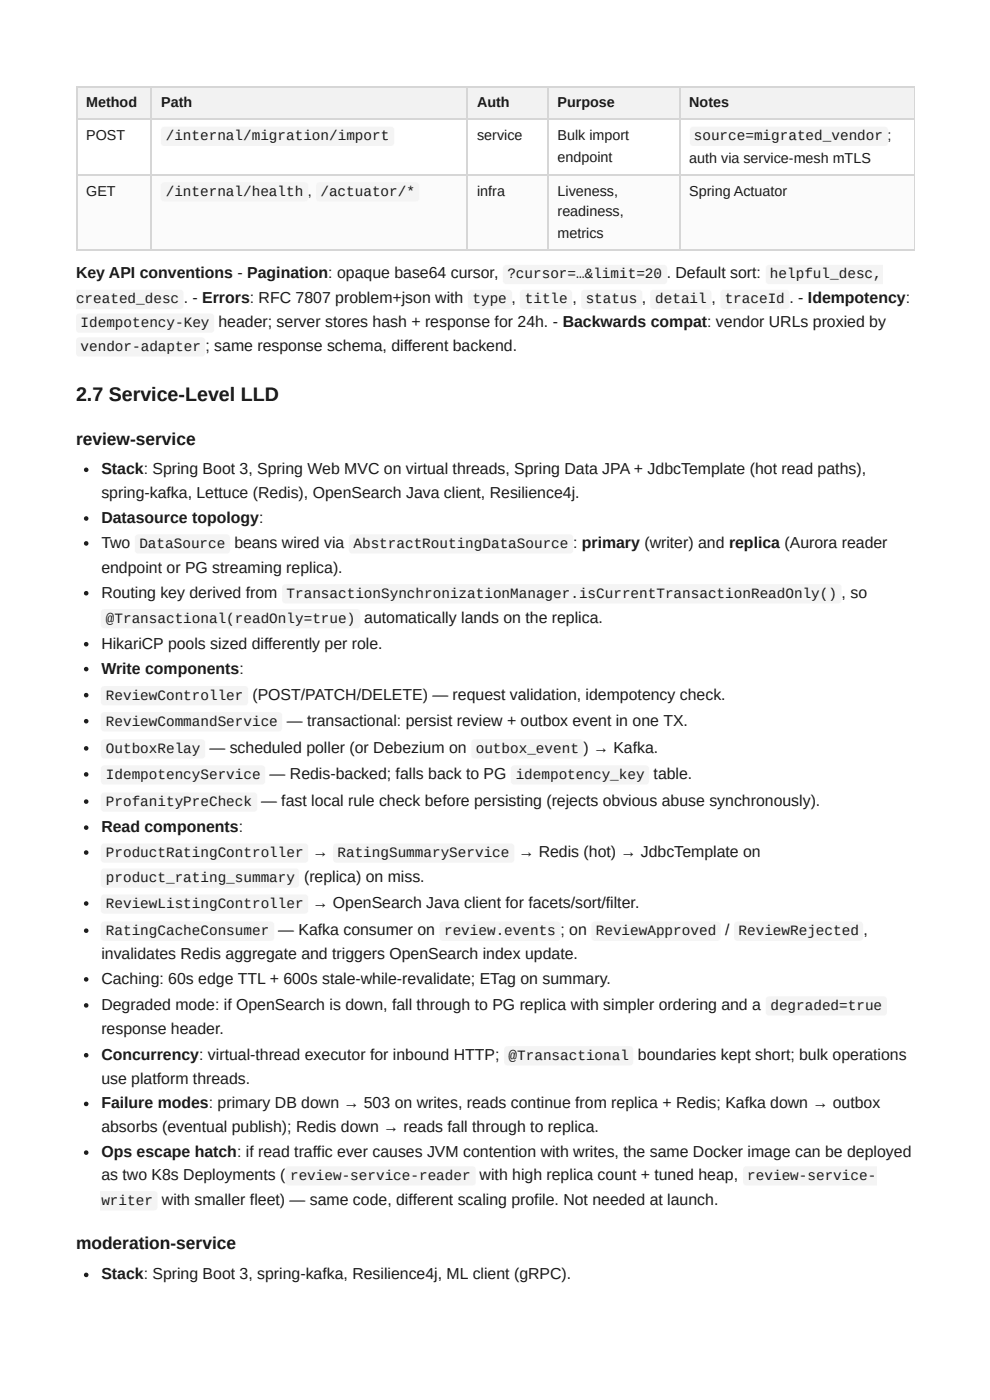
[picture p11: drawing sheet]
<svg xmlns="http://www.w3.org/2000/svg" width="210mm" height="297mm" viewBox="0 0 210 297" stroke-linecap="round" stroke-linejoin="round" font-family="sans-serif">
<defs><g id="words">
<text font-size="4.2" fill="#111" x="16.1" y="85.1">2.7 Service-Level LLD</text>
<g font-size="3.7" fill="#111">
<text x="16.1" y="94.5">review-service</text>
<text x="16.1" y="265.3">moderation-service</text>
</g>
<g font-size="3.4" fill="#1a1a1a">
<text x="16.1" y="59.1">Key API conventions - Pagination: opaque base64 cursor,</text>
<text x="39" y="64.4">. - Errors: RFC 7807 problem+json with</text>
<text x="121.5" y="64.4">,</text>
<text x="46.4" y="69.5">header; server stores hash + response for 24h. - Backwards compat: vendor URLs proxied by</text>
<text x="43.6" y="74.5">; same response schema, different backend.</text>
<text x="21.5" y="100.7">Stack: Spring Boot 3, Spring Web MVC on virtual threads, Spring Data JPA + JdbcTemplate (hot read paths),</text>
<text x="21.5" y="105.8">spring-kafka, Lettuce (Redis), OpenSearch Java client, Resilience4j.</text>
<text x="21.5" y="111.1">Datasource topology:</text>
<text x="21.5" y="116.4">Two</text>
<text x="49.8" y="116.4">beans wired via</text>
<text x="123.6" y="116.4">primary (writer) and replica (Aurora reader</text>
<text x="21.5" y="121.7">endpoint or PG streaming replica).</text>
<text x="21.5" y="127">Routing key derived from</text>
<text x="178.7" y="127">, so</text>
<text x="21.5" y="137.8">HikariCP pools sized differently per role.</text>
<text x="77.4" y="132.3">automatically lands on the replica.</text>
<text x="21.5" y="143.1">Write components:</text>
<text x="53.6" y="148.6">(POST/PATCH/DELETE) — request validation, idempotency check.</text>
<text x="60.9" y="154.1">— transactional: persist review + outbox event in one TX.</text>
<text x="44.5" y="159.9">— scheduled poller (or Debezium on</text>
<text x="123.9" y="159.9">) → Kafka.</text>
<text x="57.3" y="165.4">— Redis-backed; falls back to PG</text>
<text x="138.8" y="165.4">table.</text>
<text x="55.4" y="171.2">— fast local rule check before persisting (rejects obvious abuse synchronously).</text>
<text x="21.5" y="176.7">Read components:</text>
<text x="66.4" y="182">→</text>
<text x="110.1" y="182">→ Redis (hot) → JdbcTemplate on</text>
<text x="64.6" y="187.3">(replica) on miss.</text>
<text x="66.4" y="192.9">→ OpenSearch Java client for facets/sort/filter.</text>
<text x="21.5" y="203.7">invalidates Redis aggregate and triggers OpenSearch index update.</text>
<text x="59.1" y="198.6">— Kafka consumer on</text>
<text x="154" y="198.6">/</text>
<text x="183.4" y="198.6">,</text>
<text x="21.5" y="209">Caching: 60s edge TTL + 600s stale-while-revalidate; ETag on summary.</text>
<text x="21.5" y="214.5">Degraded mode: if OpenSearch is down, fall through to PG replica with simpler ordering and a</text>
<text x="21.5" y="219.6">response header.</text>
<text x="21.5" y="225.1">Concurrency: virtual-thread executor for inbound HTTP;</text>
<text x="135.5" y="225.1">boundaries kept short; bulk operations</text>
<text x="21.5" y="230.1">use platform threads.</text>
<text x="21.5" y="235.4">Failure modes: primary DB down → 503 on writes, reads continue from replica + Redis; Kafka down → outbox</text>
<text x="21.5" y="240.5">absorbs (eventual publish); Redis down → reads fall through to replica.</text>
<text x="21.5" y="245.8">Ops escape hatch: if read traffic ever causes JVM contention with writes, the same Docker image can be deployed</text>
<text x="21.5" y="250.6">as two K8s Deployments (</text>
<text x="101.9" y="250.6">with high replica count + tuned heap,</text>
<text x="34.4" y="255.9">with smaller fleet) — same code, different scaling profile. Not needed at launch.</text>
<text x="21.5" y="271.7">Stack: Spring Boot 3, spring-kafka, Resilience4j, ML client (gRPC).</text>
</g>
<g font-size="3" fill="#1a1a1a">
<text x="18.3" y="22.8">Method</text>
<text x="34.2" y="22.8">Path</text>
<text x="101.3" y="22.8">Auth</text>
<text x="118.4" y="22.8">Purpose</text>
<text x="146.4" y="22.8">Notes</text>
<text x="18.3" y="29.8">POST</text>
<text x="35.2" y="29.8">/internal/migration/import</text>
<text x="101.3" y="29.8">service</text>
<text x="118.4" y="29.8">Bulk import</text>
<text x="147.3" y="29.8">source=migrated_vendor ;</text>
<text x="118.4" y="34.4">endpoint</text>
<text x="146.4" y="34.6">auth via service-mesh mTLS</text>
<text x="18.3" y="41.6">GET</text>
<text x="35.2" y="41.6">/internal/health ,</text>
<text x="68" y="41.6">/actuator/*</text>
<text x="101.3" y="41.6">infra</text>
<text x="118.4" y="41.6">Liveness,</text>
<text x="146.4" y="41.6">Spring Actuator</text>
<text x="118.4" y="45.9">readiness,</text>
<text x="118.4" y="50.5">metrics</text>
<text x="107.7" y="59.1">?cursor=…&amp;limit=20 . Default sort:</text>
<text x="163.5" y="59.1">helpful_desc,</text>
<text x="16.1" y="64.4">created_desc</text>
<text x="100.3" y="64.4">type ,</text>
<text x="111.4" y="64.4">title</text>
<text x="124.4" y="64.4">status ,</text>
<text x="139.1" y="64.4">detail ,</text>
<text x="153.9" y="64.4">traceId . - Idempotency:</text>
<text x="17.1" y="69.5">Idempotency-Key</text>
<text x="17.1" y="74.5">vendor-adapter</text>
<text x="29.6" y="116.4">DataSource</text>
<text x="75.1" y="116.4">AbstractRoutingDataSource :</text>
<text x="60.9" y="127">TransactionSynchronizationManager.isCurrentTransactionReadOnly()</text>
<text x="22.5" y="132.3">@Transactional(readOnly=true)</text>
<text x="22.5" y="148.6">ReviewController</text>
<text x="22.5" y="154.1">ReviewCommandService</text>
<text x="22.5" y="159.9">OutboxRelay</text>
<text x="101" y="159.9">outbox_event</text>
<text x="22.5" y="165.4">IdempotencyService</text>
<text x="109.5" y="165.4">idempotency_key</text>
<text x="22.5" y="171.2">ProfanityPreCheck</text>
<text x="22.5" y="182">ProductRatingController</text>
<text x="71.7" y="182">RatingSummaryService</text>
<text x="22.5" y="187.3">product_rating_summary</text>
<text x="22.5" y="192.9">ReviewListingController</text>
<text x="22.5" y="198.6">RatingCacheConsumer</text>
<text x="94.3" y="198.6">review.events ; on</text>
<text x="126.5" y="198.6">ReviewApproved</text>
<text x="156.8" y="198.6">ReviewRejected</text>
<text x="163.6" y="214.5">degraded=true</text>
<text x="108" y="225.1">@Transactional</text>
<text x="61.6" y="250.6">review-service-reader</text>
<text x="158.7" y="250.6">review-service-</text>
<text x="21.5" y="255.9">writer</text>
</g>
</g></defs>
<g fill="#f0f3f6">
<path d="M16.4 18.5h15.9v7h-15.9z"/>
<path d="M32.3 18.5h67.1v7h-67.1z"/>
<path d="M99.4 18.5h17v7h-17z"/>
<path d="M116.4 18.5h27.9v7h-27.9z"/>
<path d="M144.3 18.5h49.9v7h-49.9z"/>
</g>
<g fill="#fafbfc">
<path d="M16.4 37.3h15.9v15.8h-15.9z"/>
<path d="M32.3 37.3h67.1v15.8h-67.1z"/>
<path d="M99.4 37.3h17v15.8h-17z"/>
<path d="M116.4 37.3h27.9v15.8h-27.9z"/>
<path d="M144.3 37.3h49.9v15.8h-49.9z"/>
</g>
<path d="M16.1 18.4h178.1M16.3 18.3v34.8M32.1 18.3v34.8M99.2 18.3v34.8M116.3 18.3v34.8M144.4 18.3v34.8M16.1 25.4h178.1M16.1 37.1h178.1M16.1 53h178.1" fill="none" stroke="#d0d7de" stroke-width=".24"/>
<path d="M194.2 18.3v34.8" fill="none" stroke="#d0d7de" stroke-width=".21"/>
<g fill="#f3f4f6">
<path d="M34.4 27.1l.5-.2h48.1a.72 .72 0 0 1 .7 .7v2.7a.72 .72 0 0 1-.7 .7h-48.1a.72 .72 0 0 1-.7-.7v-2.7z"/>
<path d="M146.7 27.1l.5-.2h40.7a.72 .72 0 0 1 .7 .7v2.7a.72 .72 0 0 1-.7 .7h-40.7a.72 .72 0 0 1-.7-.7v-2.7z"/>
<path d="M34.4 38.9l.5-.2h29.8a.72 .72 0 0 1 .7 .7v2.7a.72 .72 0 0 1-.7 .7h-29.8a.72 .72 0 0 1-.7-.7v-2.7z"/>
<path d="M67.3 38.9l.5-.2h20.5a.72 .72 0 0 1 .7 .7v2.7a.72 .72 0 0 1-.7 .7h-20.5a.72 .72 0 0 1-.7-.7v-2.7z"/>
<path d="M107 56.5l.5-.2h33.5a.72 .72 0 0 1 .7 .7v2.6a.72 .72 0 0 1-.7 .7h-33.5a.72 .72 0 0 1-.7-.7v-2.6z"/>
<path d="M162.8 56.5l.5-.2h24.1v4h-24.1a.72 .72 0 0 1-.7-.7v-2.6z"/>
<path d="M16.1 61.5h22.2a.72 .72 0 0 1 .7 .8v2.6a.72 .72 0 0 1-.7 .7h-22.2z"/>
<path d="M99.6 61.8l.5-.3h7.9a.72 .72 0 0 1 .7 .8v2.6a.72 .72 0 0 1-.7 .7h-7.9a.72 .72 0 0 1-.7-.7v-2.6z"/>
<path d="M110.6 61.8l.5-.3h9.7a.72 .72 0 0 1 .7 .8v2.6a.72 .72 0 0 1-.7 .7h-9.7a.72 .72 0 0 1-.7-.7v-2.6z"/>
<path d="M123.6 61.8l.5-.3h11.6a.72 .72 0 0 1 .7 .8v2.6a.72 .72 0 0 1-.7 .7h-11.6a.72 .72 0 0 1-.7-.7v-2.6z"/>
<path d="M138.3 61.8l.5-.3h11.5a.72 .72 0 0 1 .8 .8v2.6a.72 .72 0 0 1-.8 .7h-11.5a.72 .72 0 0 1-.7-.7v-2.6z"/>
<path d="M153.2 61.8l.5-.3h13.2a.72 .72 0 0 1 .8 .8v2.6a.72 .72 0 0 1-.8 .7h-13.2a.72 .72 0 0 1-.7-.7v-2.6z"/>
<path d="M16.4 66.8l.5-.2h27.9a.72 .72 0 0 1 .7 .7v2.7a.72 .72 0 0 1-.7 .7h-27.9a.72 .72 0 0 1-.8-.7v-2.7z"/>
<path d="M16.4 71.9l.5-.3h25.9a.72 .72 0 0 1 .8 .8v2.6a.72 .72 0 0 1-.8 .7h-25.9a.72 .72 0 0 1-.8-.7v-2.6z"/>
</g>
<g fill="#1a1a1a">
<circle cx="18.3" cy="99.8" r=".48"/>
<circle cx="18.3" cy="110.1" r=".48"/>
<circle cx="18.3" cy="115.4" r=".48"/>
</g>
<g fill="#f3f4f6">
<path d="M28.9 113.7l.5-.2h18.7a.72 .72 0 0 1 .7 .7v2.7a.72 .72 0 0 1-.7 .7h-18.7a.72 .72 0 0 1-.8-.7v-2.7z"/>
<path d="M74.3 113.7l.5-.2h46.2a.72 .72 0 0 1 .7 .7v2.7a.72 .72 0 0 1-.7 .7h-46.2a.72 .72 0 0 1-.7-.7v-2.7z"/>
</g>
<circle cx="18.3" cy="126" r=".48" fill="#1a1a1a"/>
<g fill="#f3f4f6">
<path d="M60.1 124.3l.5-.2h117.4a.72 .72 0 0 1 .7 .7v2.6a.72 .72 0 0 1-.7 .8h-117.4a.72 .72 0 0 1-.7-.8v-2.6z"/>
<path d="M21.6 129.6l.6-.2h53.6a.72 .72 0 0 1 .7 .7v2.6a.72 .72 0 0 1-.7 .8h-53.6a.72 .72 0 0 1-.8-.8v-2.6z"/>
</g>
<g fill="#1a1a1a">
<circle cx="18.3" cy="136.8" r=".48"/>
<circle cx="18.3" cy="142.1" r=".48"/>
<circle cx="18.3" cy="147.6" r=".48"/>
</g>
<path d="M21.6 145.9l.6-.2h29.8a.72 .72 0 0 1 .7 .7v2.7a.72 .72 0 0 1-.7 .7h-29.8a.72 .72 0 0 1-.8-.7v-2.7z" fill="#f3f4f6"/>
<circle cx="18.3" cy="153.2" r=".48" fill="#1a1a1a"/>
<path d="M21.6 151.5l.6-.2h37a.72 .72 0 0 1 .7 .7v2.6a.72 .72 0 0 1-.7 .7h-37a.72 .72 0 0 1-.8-.7v-2.6z" fill="#f3f4f6"/>
<circle cx="18.3" cy="158.9" r=".48" fill="#1a1a1a"/>
<g fill="#f3f4f6">
<path d="M21.6 157.2l.6-.2h20.6a.72 .72 0 0 1 .8 .7v2.7a.72 .72 0 0 1-.8 .7h-20.6a.72 .72 0 0 1-.8-.7v-2.7z"/>
<path d="M100.3 157.2l.5-.2h22.4a.72 .72 0 0 1 .7 .7v2.7a.72 .72 0 0 1-.7 .7h-22.4a.72 .72 0 0 1-.7-.7v-2.7z"/>
</g>
<circle cx="18.3" cy="164.5" r=".48" fill="#1a1a1a"/>
<g fill="#f3f4f6">
<path d="M21.6 162.8l.6-.2h33.4a.72 .72 0 0 1 .7 .7v2.6a.72 .72 0 0 1-.7 .7h-33.4a.72 .72 0 0 1-.8-.7v-2.6z"/>
<path d="M108.7 162.8l.5-.2h27.9a.72 .72 0 0 1 .7 .7v2.6a.72 .72 0 0 1-.7 .7h-27.9a.72 .72 0 0 1-.7-.7v-2.6z"/>
</g>
<circle cx="18.3" cy="170.3" r=".48" fill="#1a1a1a"/>
<path d="M21.6 168.5l.6-.2h31.7a.72 .72 0 0 1 .7 .8v2.6a.72 .72 0 0 1-.7 .7h-31.7a.72 .72 0 0 1-.8-.7v-2.6z" fill="#f3f4f6"/>
<g fill="#1a1a1a">
<circle cx="18.3" cy="175.8" r=".48"/>
<circle cx="18.3" cy="181.1" r=".48"/>
</g>
<g fill="#f3f4f6">
<path d="M21.6 179.4l.6-.2h42.5a.72 .72 0 0 1 .7 .7v2.6a.72 .72 0 0 1-.7 .7h-42.5a.72 .72 0 0 1-.8-.7v-2.6z"/>
<path d="M70.9 179.4l.6-.2h37a.72 .72 0 0 1 .7 .7v2.6a.72 .72 0 0 1-.7 .7h-37a.72 .72 0 0 1-.8-.7v-2.6z"/>
<path d="M21.6 184.7l.6-.3h40.6a.72 .72 0 0 1 .7 .8v2.6a.72 .72 0 0 1-.7 .7h-40.6a.72 .72 0 0 1-.8-.7v-2.6z"/>
</g>
<circle cx="18.3" cy="191.9" r=".48" fill="#1a1a1a"/>
<path d="M21.6 190.2l.6-.2h42.5a.72 .72 0 0 1 .7 .7v2.6a.72 .72 0 0 1-.7 .8h-42.5a.72 .72 0 0 1-.8-.8v-2.6z" fill="#f3f4f6"/>
<circle cx="18.3" cy="197.7" r=".48" fill="#1a1a1a"/>
<g fill="#f3f4f6">
<path d="M21.6 196l.6-.3h35.3a.72 .72 0 0 1 .7 .8v2.6a.72 .72 0 0 1-.7 .7h-35.3a.72 .72 0 0 1-.8-.7v-2.6z"/>
<path d="M93.6 196l.5-.3h24.3a.72 .72 0 0 1 .7 .8v2.6a.72 .72 0 0 1-.7 .7h-24.3a.72 .72 0 0 1-.8-.7v-2.6z"/>
<path d="M125.8 196l.5-.3h26a.72 .72 0 0 1 .7 .8v2.6a.72 .72 0 0 1-.7 .7h-26a.72 .72 0 0 1-.7-.7v-2.6z"/>
<path d="M156.1 196l.5-.3h26a.72 .72 0 0 1 .7 .8v2.6a.72 .72 0 0 1-.7 .7h-26a.72 .72 0 0 1-.7-.7v-2.6z"/>
</g>
<g fill="#1a1a1a">
<circle cx="18.3" cy="208" r=".48"/>
<circle cx="18.3" cy="213.5" r=".48"/>
</g>
<path d="M162.8 211.8l.5-.2h24.3a.72 .72 0 0 1 .7 .7v2.7a.72 .72 0 0 1-.7 .7h-24.3a.72 .72 0 0 1-.7-.7v-2.7z" fill="#f3f4f6"/>
<circle cx="18.3" cy="224.1" r=".48" fill="#1a1a1a"/>
<path d="M107.3 222.4l.5-.2h25.9a.72 .72 0 0 1 .8 .7v2.7a.72 .72 0 0 1-.8 .7h-25.9a.72 .72 0 0 1-.8-.7v-2.7z" fill="#f3f4f6"/>
<g fill="#1a1a1a">
<circle cx="18.3" cy="234.5" r=".48"/>
<circle cx="18.3" cy="244.8" r=".48"/>
</g>
<g fill="#f3f4f6">
<path d="M60.8 247.9l.6-.2h38.9a.72 .72 0 0 1 .7 .7v2.7a.72 .72 0 0 1-.7 .7h-38.9a.72 .72 0 0 1-.8-.7v-2.7z"/>
<path d="M158 247.9l.5-.2h27.7v4.1h-27.7a.72 .72 0 0 1-.7-.7v-2.7z"/>
<path d="M21.4 253h11.3a.72 .72 0 0 1 .8 .7v2.7a.72 .72 0 0 1-.8 .7h-11.3z"/>
</g>
<circle cx="18.3" cy="270.8" r=".48" fill="#1a1a1a"/>
<use href="#words"/>
</svg>
